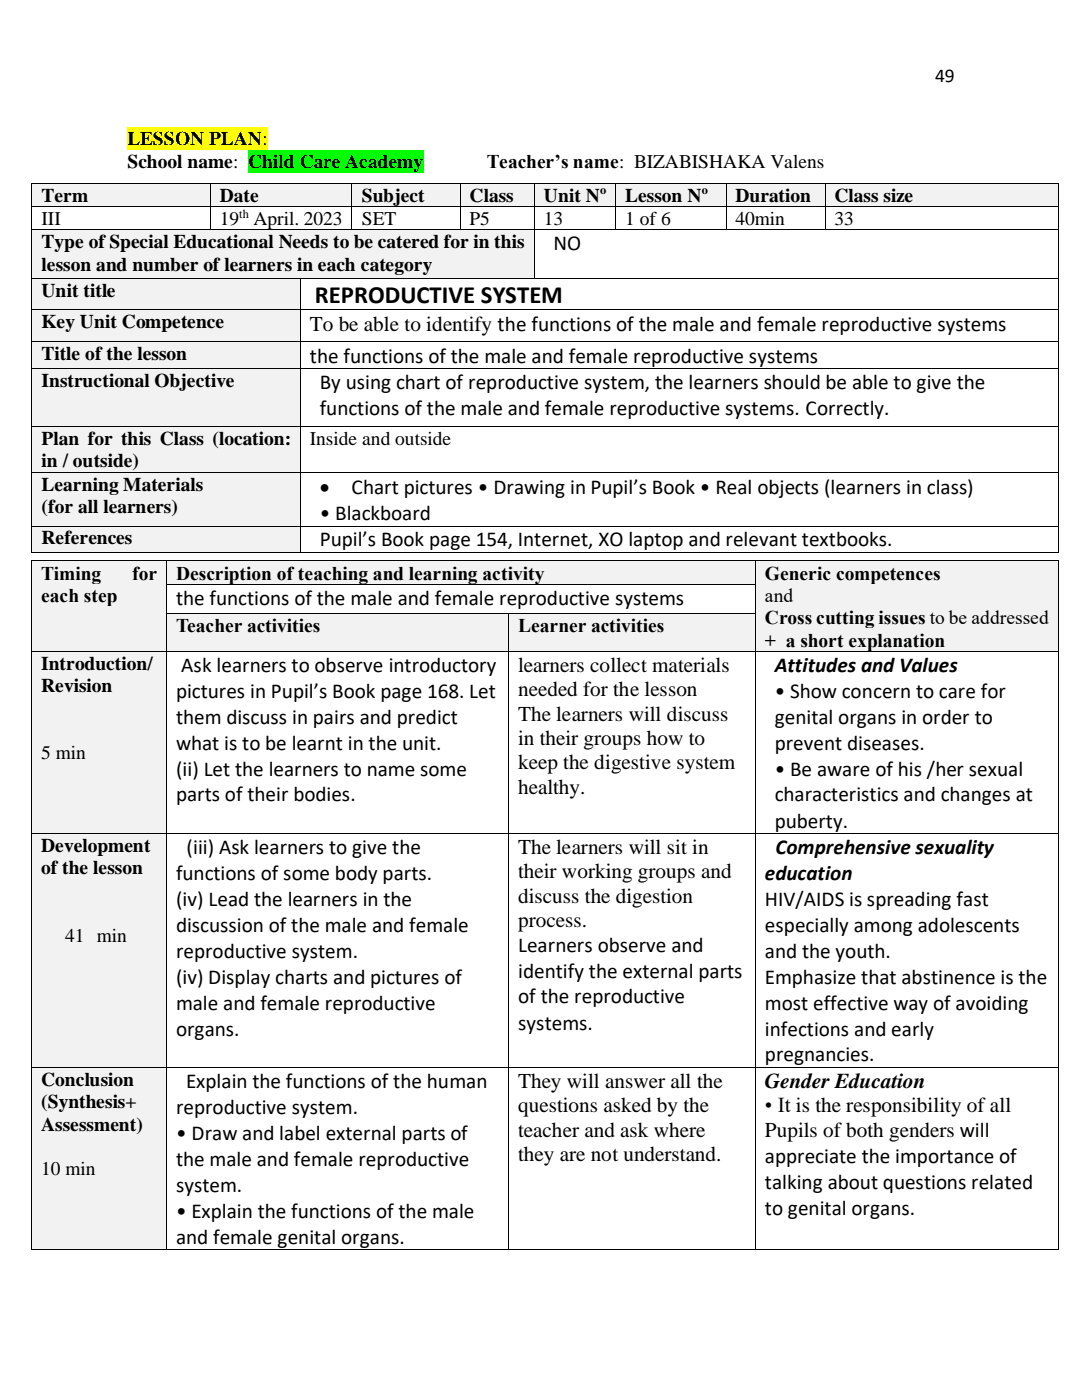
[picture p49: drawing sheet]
<svg xmlns="http://www.w3.org/2000/svg" width="216mm" height="279mm" viewBox="0 0 216 279" stroke-linecap="round" stroke-linejoin="round" font-family="sans-serif">
<defs><g id="words">
<text font-size="4.9" x="62.8" y="60.4">REPRODUCTIVE SYSTEM</text>
<g font-size="4.2">
<text x="110.5" y="49.9">NO</text>
<text x="61.9" y="66">To be able to identify the functions of the male and female reproductive systems</text>
<text x="61.9" y="72.3">the functions of the male and female reproductive systems</text>
<text x="63.8" y="77.6">By using chart of reproductive system, the learners should be able to give the</text>
<text x="63.8" y="82.8">functions of the male and female reproductive systems. Correctly.</text>
<text x="63.8" y="98.5">•</text>
<text x="70.1" y="98.5">Chart pictures • Drawing in Pupil’s Book • Real objects (learners in class)</text>
<text x="63.8" y="103.8">• Blackboard</text>
<text x="63.8" y="109">Pupil’s Book page 154, Internet, XO laptop and relevant textbooks.</text>
<text x="35.1" y="120.7">the functions of the male and female reproductive systems</text>
<text x="36.2" y="134.1">Ask learners to observe introductory</text>
<text x="103.4" y="134.1">learners collect materials</text>
<text x="154.6" y="134.1">Attitudes and Values</text>
<text x="35.1" y="139.3">pictures in Pupil’s Book page 168. Let</text>
<text x="103.4" y="138.9">needed for the lesson</text>
<text x="103.4" y="143.8">The learners will discuss</text>
<text x="154.6" y="139.3">• Show concern to care for</text>
<text x="35.1" y="144.4">them discuss in pairs and predict</text>
<text x="35.1" y="149.6">what is to be learnt in the unit.</text>
<text x="103.4" y="148.6">in their groups how to</text>
<text x="154.6" y="144.4">genital organs in order to</text>
<text x="154.6" y="149.6">prevent diseases.</text>
<text x="35.1" y="154.8">(ii) Let the learners to name some</text>
<text x="103.4" y="153.5">keep the digestive system</text>
<text x="154.6" y="154.8">• Be aware of his /her sexual</text>
<text x="35.1" y="159.9">parts of their bodies.</text>
<text x="103.4" y="158.5">healthy.</text>
<text x="154.6" y="159.9">characteristics and changes at</text>
<text x="154.6" y="165.2">puberty.</text>
<text x="37.2" y="170.4">(iii) Ask learners to give the</text>
<text x="103.4" y="170.4">The learners will sit in</text>
<text x="154.8" y="170.4">Comprehensive sexuality</text>
<text x="35.1" y="175.6">functions of some body parts.</text>
<text x="103.4" y="175.3">their working groups and</text>
<text x="152.6" y="175.6">education</text>
<text x="35.1" y="180.9">(iv) Lead the learners in the</text>
<text x="35.1" y="186">discussion of the male and female</text>
<text x="103.4" y="180.1">discuss the digestion</text>
<text x="103.4" y="185">process.</text>
<text x="152.6" y="180.9">HIV/AIDS is spreading fast</text>
<text x="152.6" y="186">especially among adolescents</text>
<text x="35.1" y="191.2">reproductive system.</text>
<text x="103.4" y="189.9">Learners observe and</text>
<text x="152.6" y="191.2">and the youth.</text>
<text x="35.1" y="196.3">(iv) Display charts and pictures of</text>
<text x="103.4" y="195.1">identify the external parts</text>
<text x="152.6" y="196.3">Emphasize that abstinence is the</text>
<text x="35.1" y="201.5">male and female reproductive</text>
<text x="103.4" y="200.3">of the reproductive</text>
<text x="152.6" y="201.5">most effective way of avoiding</text>
<text x="35.1" y="206.7">organs.</text>
<text x="103.4" y="205.5">systems.</text>
<text x="152.6" y="206.7">infections and early</text>
<text x="152.6" y="211.8">pregnancies.</text>
<text x="37.1" y="217.2">Explain the functions of the human</text>
<text x="103.4" y="217.1">They will answer all the</text>
<text x="103.4" y="222">questions asked by the</text>
<text x="152.6" y="217.1">Gender Education</text>
<text x="152.6" y="222">• It is the responsibility of all</text>
<text x="35.1" y="222.3">reproductive system.</text>
<text x="35.1" y="227.5">• Draw and label external parts of</text>
<text x="103.4" y="226.9">teacher and ask where</text>
<text x="152.6" y="226.9">Pupils of both genders will</text>
<text x="35.1" y="232.7">the male and female reproductive</text>
<text x="103.4" y="231.8">they are not understand.</text>
<text x="152.6" y="232.1">appreciate the importance of</text>
<text x="35.1" y="237.8">system.</text>
<text x="152.6" y="237.2">talking about questions related</text>
<text x="35.1" y="243.1">• Explain the functions of the male</text>
<text x="152.6" y="242.4">to genital organs.</text>
<text x="35.1" y="248.2">and female genital organs.</text>
</g>
<g font-size="3.9">
<text x="186.6" y="16.4">49</text>
<text x="25.4" y="29">LESSON PLAN:</text>
<text x="25.4" y="33.5">School name:</text>
<text x="49.5" y="33.5">Child Care Academy</text>
<text x="97.1" y="33.5">Teacher’s name: BIZABISHAKA Valens</text>
<text x="8.3" y="40.2">Term</text>
<text x="43.9" y="40.2">Date</text>
<text x="72.2" y="40.2">Subject</text>
<text x="93.7" y="40.2">Class</text>
<text x="108.5" y="40.2">Unit N</text>
<text x="124.8" y="40.2">Lesson N</text>
<text x="146.7" y="40.2">Duration</text>
<text x="166.5" y="40.2">Class size</text>
<text x="8.3" y="44.8">III</text>
<text x="43.9" y="44.8">19</text>
<text x="50.6" y="44.8">April. 2023</text>
<text x="72.2" y="44.8">SET</text>
<text x="93.7" y="44.8">P5</text>
<text x="108.5" y="44.8">13</text>
<text x="124.8" y="44.8">1 of 6</text>
<text x="146.7" y="44.8">40min</text>
<text x="166.5" y="44.8">33</text>
<text x="8.3" y="49.5">Type of Special Educational Needs to be catered for in this</text>
<text x="8.3" y="54">lesson and number of learners in each category</text>
<text x="8.3" y="59.3">Unit title</text>
<text x="8.3" y="65.5">Key Unit Competence</text>
<text x="8.3" y="71.9">Title of the lesson</text>
<text x="8.3" y="77.2">Instructional Objective</text>
<text x="8.3" y="88.8">Plan for this Class (location:</text>
<text x="61.9" y="88.8">Inside and outside</text>
<text x="8.3" y="93.2">in / outside)</text>
<text x="8.3" y="97.9">Learning Materials</text>
<text x="8.3" y="102.3">(for all learners)</text>
<text x="8.3" y="108.6">References</text>
<text x="8.2" y="115.7">Timing</text>
<text x="26.4" y="115.7">for</text>
<text x="35.1" y="115.7">Description of teaching and learning activity</text>
<text x="152.6" y="115.7">Generic competences</text>
<text x="8.2" y="120.1">each step</text>
<text x="152.6" y="120.1">and</text>
<text x="152.6" y="124.6">Cross cutting issues to be addressed</text>
<text x="35.1" y="126.2">Teacher activities</text>
<text x="103.4" y="126.2">Learner activities</text>
<text x="152.6" y="129.1">+ a short explanation</text>
<text x="8.2" y="133.7">Introduction/</text>
<text x="8.2" y="138.2">Revision</text>
<text x="8.2" y="151.6">5 min</text>
<text x="8.2" y="170">Development</text>
<text x="8.2" y="174.5">of the lesson</text>
<text x="13" y="187.9">41 min</text>
<text x="8.2" y="216.8">Conclusion</text>
<text x="8.2" y="221.2">(Synthesis+</text>
<text x="8.2" y="225.7">Assessment)</text>
<text x="8.2" y="234.6">10 min</text>
</g>
<g font-size="2.5">
<text x="119.7" y="38.6">o</text>
<text x="140" y="38.6">o</text>
<text x="47.7" y="43.4">th</text>
</g>
</g></defs>
<path d="M25.4 25.4h28v4.5h-28z" fill-rule="evenodd" fill="#ff0"/>
<path d="M49.5 29.9h35v4.5h-35z" fill-rule="evenodd" fill="#0f0"/>
<g fill="#f2f2f2">
<path d="M6.4 36.6h35.4v4.5h-35.4z" fill-rule="evenodd"/>
<path d="M8.3 36.6h31.8v4.5h-31.8z" fill-rule="evenodd"/>
<path d="M42 36.6h28.1v4.5h-28.1z" fill-rule="evenodd"/>
<path d="M43.9 36.6h24.4v4.5h-24.4z" fill-rule="evenodd"/>
<path d="M70.3 36.6h21.5v4.5h-21.5z" fill-rule="evenodd"/>
<path d="M72.2 36.6h17.7v4.5h-17.7z" fill-rule="evenodd"/>
<path d="M91.9 36.6h14.6v4.5h-14.6z" fill-rule="evenodd"/>
<path d="M93.7 36.6h11v4.5h-11z" fill-rule="evenodd"/>
<path d="M106.7 36.6h16v4.5h-16z" fill-rule="evenodd"/>
<path d="M108.5 36.6h12.5v4.5h-12.5z" fill-rule="evenodd"/>
<path d="M122.9 36.6h21.9v4.5h-21.9z" fill-rule="evenodd"/>
<path d="M124.8 36.6h18.1v4.5h-18.1z" fill-rule="evenodd"/>
<path d="M145 36.6h19.6v4.5h-19.6z" fill-rule="evenodd"/>
<path d="M146.7 36.6h16v4.5h-16z" fill-rule="evenodd"/>
<path d="M164.7 36.6h46.4v4.5h-46.4z" fill-rule="evenodd"/>
<path d="M166.5 36.6h42.9v4.5h-42.9z" fill-rule="evenodd"/>
</g>
<g fill="#000">
<path d="M6.3 36.4h.1v.2h-.1z" fill-rule="evenodd"/>
<path d="M6.3 36.4h.1v.2h-.1z" fill-rule="evenodd"/>
<path d="M41.8 36.4h.2v.2h-.2z" fill-rule="evenodd"/>
<path d="M70.1 36.4h.2v.2h-.2z" fill-rule="evenodd"/>
<path d="M91.8 36.4h.1v.2h-.1z" fill-rule="evenodd"/>
<path d="M106.5 36.4h.2v.2h-.2z" fill-rule="evenodd"/>
<path d="M122.7 36.4h.2v.2h-.2z" fill-rule="evenodd"/>
<path d="M144.8 36.4h.2v.2h-.2z" fill-rule="evenodd"/>
<path d="M164.6 36.4h.1v.2h-.1z" fill-rule="evenodd"/>
<path d="M211.1 36.4h.2v.2h-.2z" fill-rule="evenodd"/>
<path d="M211.1 36.4h.2v.2h-.2z" fill-rule="evenodd"/>
<path d="M6.3 41.1h.1v.2h-.1z" fill-rule="evenodd"/>
<path d="M41.8 41.1h.2v.2h-.2z" fill-rule="evenodd"/>
<path d="M70.1 41.1h.2v.2h-.2z" fill-rule="evenodd"/>
<path d="M91.8 41.1h.1v.2h-.1z" fill-rule="evenodd"/>
<path d="M106.5 41.1h.2v.2h-.2z" fill-rule="evenodd"/>
<path d="M122.7 41.1h.2v.2h-.2z" fill-rule="evenodd"/>
<path d="M144.8 41.1h.2v.2h-.2z" fill-rule="evenodd"/>
<path d="M164.6 41.1h.1v.2h-.1z" fill-rule="evenodd"/>
<path d="M211.1 41.1h.2v.2h-.2z" fill-rule="evenodd"/>
</g>
<g fill="none" stroke="#000" stroke-width=".2">
<path d="M6.3 36.6v4.5M6.4 36.5h35.4M41.9 36.6v4.5M42 36.5h28.1M70.2 36.6v4.5M70.3 36.5h21.5M91.8 36.6v4.5M91.9 36.5h14.6M106.6 36.6v4.5M106.7 36.5h16M122.8 36.6v4.5M122.9 36.5h21.9"/>
<path d="M144.9 36.6v4.5M145 36.5h19.6M164.6 36.6v4.5M164.7 36.5h46.4M211.2 36.6v4.5M6.3 41.3v4.4M6.4 41.2h35.4M41.9 41.3v4.4M42 41.2h28.1M70.2 41.3v4.4M70.3 41.2h21.5M91.8 41.3v4.4"/>
<path d="M91.9 41.2h14.6M106.6 41.3v4.4M106.7 41.2h16M122.8 41.3v4.4M122.9 41.2h21.9M144.9 41.3v4.4M145 41.2h19.6M164.6 41.3v4.4M164.7 41.2h46.4M211.2 41.3v4.4"/>
</g>
<g fill="#f2f2f2">
<path d="M6.4 45.9h100.1v9.7h-100.1z" fill-rule="evenodd"/>
<path d="M8.3 45.9h96.4v4.5h-96.4z" fill-rule="evenodd"/>
<path d="M8.3 50.4h96.4v4.5h-96.4z" fill-rule="evenodd"/>
</g>
<g fill="#000">
<path d="M6.3 45.7h.1v.2h-.1z" fill-rule="evenodd"/>
<path d="M41.8 45.7h.2v.2h-.2z" fill-rule="evenodd"/>
<path d="M70.1 45.7h.2v.2h-.2z" fill-rule="evenodd"/>
<path d="M91.8 45.7h.1v.2h-.1z" fill-rule="evenodd"/>
<path d="M106.5 45.7h.2v.2h-.2z" fill-rule="evenodd"/>
<path d="M122.7 45.7h.2v.2h-.2z" fill-rule="evenodd"/>
<path d="M144.8 45.7h.2v.2h-.2z" fill-rule="evenodd"/>
<path d="M164.6 45.7h.1v.2h-.1z" fill-rule="evenodd"/>
<path d="M211.1 45.7h.2v.2h-.2z" fill-rule="evenodd"/>
</g>
<path d="M6.3 45.9v9.7M6.4 45.8h35.4M42 45.8h28.1M70.3 45.8h21.5M91.9 45.8h14.6M106.6 45.9v9.7M106.7 45.8h16M122.9 45.8h21.9M145 45.8h19.6M164.7 45.8h46.4M211.2 45.9v9.7" fill="none" stroke="#000" stroke-width=".2"/>
<g fill="#f2f2f2">
<path d="M6.4 55.8h53.5v6h-53.5z" fill-rule="evenodd"/>
<path d="M8.3 55.8h49.8v4.4h-49.8z" fill-rule="evenodd"/>
</g>
<g fill="#000">
<path d="M6.3 55.6h.1v.2h-.1z" fill-rule="evenodd"/>
<path d="M59.9 55.6h.2v.2h-.2z" fill-rule="evenodd"/>
<path d="M106.5 55.6h.2v.2h-.2z" fill-rule="evenodd"/>
<path d="M211.1 55.6h.2v.2h-.2z" fill-rule="evenodd"/>
</g>
<path d="M6.3 55.8v6M6.4 55.7h53.5M60 55.8v6M60.1 55.7h46.4M106.7 55.7h104.4M211.2 55.8v6" fill="none" stroke="#000" stroke-width=".2"/>
<g fill="#f2f2f2">
<path d="M6.4 61.9h53.5v6.2h-53.5z" fill-rule="evenodd"/>
<path d="M8.3 61.9h49.8v4.5h-49.8z" fill-rule="evenodd"/>
</g>
<g fill="#000">
<path d="M6.3 61.8h.1v.1h-.1z" fill-rule="evenodd"/>
<path d="M59.9 61.8h.2v.1h-.2z" fill-rule="evenodd"/>
<path d="M211.1 61.8h.2v.1h-.2z" fill-rule="evenodd"/>
</g>
<path d="M6.3 61.9v6.2M6.4 61.8h53.5M60 61.9v6.2M60.1 61.8h151M211.2 61.9v6.2" fill="none" stroke="#000" stroke-width=".2"/>
<g fill="#f2f2f2">
<path d="M6.4 68.3h53.5v5.2h-53.5z" fill-rule="evenodd"/>
<path d="M8.3 68.3h49.8v4.5h-49.8z" fill-rule="evenodd"/>
</g>
<g fill="#000">
<path d="M6.3 68.1h.1v.2h-.1z" fill-rule="evenodd"/>
<path d="M59.9 68.1h.2v.2h-.2z" fill-rule="evenodd"/>
<path d="M211.1 68.1h.2v.2h-.2z" fill-rule="evenodd"/>
</g>
<path d="M6.3 68.3v5.2M6.4 68.2h53.5M60 68.3v5.2M60.1 68.2h151M211.2 68.3v5.2" fill="none" stroke="#000" stroke-width=".2"/>
<g fill="#f2f2f2">
<path d="M6.4 73.7h53.5v11.3h-53.5z" fill-rule="evenodd"/>
<path d="M8.3 73.7h49.8v4.4h-49.8z" fill-rule="evenodd"/>
</g>
<g fill="#000">
<path d="M6.3 73.5h.1v.2h-.1z" fill-rule="evenodd"/>
<path d="M59.9 73.5h.2v.2h-.2z" fill-rule="evenodd"/>
<path d="M211.1 73.5h.2v.2h-.2z" fill-rule="evenodd"/>
</g>
<path d="M6.3 73.7v11.3M6.4 73.6h53.5M60 73.7v11.3M60.1 73.6h151M211.2 73.7v11.3" fill="none" stroke="#000" stroke-width=".2"/>
<g fill="#f2f2f2">
<path d="M6.4 85.2h53.5v8.9h-53.5z" fill-rule="evenodd"/>
<path d="M8.3 85.2h49.8v4.5h-49.8z" fill-rule="evenodd"/>
<path d="M8.3 89.7h49.8v4.4h-49.8z" fill-rule="evenodd"/>
</g>
<g fill="#000">
<path d="M6.3 85h.1v.2h-.1z" fill-rule="evenodd"/>
<path d="M59.9 85h.2v.2h-.2z" fill-rule="evenodd"/>
<path d="M211.1 85h.2v.2h-.2z" fill-rule="evenodd"/>
</g>
<path d="M6.3 85.2v8.9M6.4 85.1h53.5M60 85.2v8.9M60.1 85.1h151M211.2 85.2v8.9" fill="none" stroke="#000" stroke-width=".2"/>
<g fill="#f2f2f2">
<path d="M6.4 94.3h53.5v10.6h-53.5z" fill-rule="evenodd"/>
<path d="M8.3 94.3h49.8v4.5h-49.8z" fill-rule="evenodd"/>
<path d="M8.3 98.8h49.8v4.4h-49.8z" fill-rule="evenodd"/>
</g>
<g fill="#000">
<path d="M6.3 94.1h.1v.2h-.1z" fill-rule="evenodd"/>
<path d="M59.9 94.1h.2v.2h-.2z" fill-rule="evenodd"/>
<path d="M211.1 94.1h.2v.2h-.2z" fill-rule="evenodd"/>
</g>
<path d="M6.3 94.3v10.6M6.4 94.2h53.5M60 94.3v10.6M60.1 94.2h151M211.2 94.3v10.6" fill="none" stroke="#000" stroke-width=".2"/>
<g fill="#f2f2f2">
<path d="M6.4 105.1h53.5v5.1h-53.5z" fill-rule="evenodd"/>
<path d="M8.3 105.1h49.8v4.4h-49.8z" fill-rule="evenodd"/>
</g>
<g fill="#000">
<path d="M6.3 104.9h.1v.2h-.1z" fill-rule="evenodd"/>
<path d="M6.3 110.2h.1v.2h-.1z" fill-rule="evenodd"/>
<path d="M6.3 110.2h.1v.2h-.1z" fill-rule="evenodd"/>
<path d="M59.9 104.9h.2v.2h-.2z" fill-rule="evenodd"/>
<path d="M59.9 110.2h.2v.2h-.2z" fill-rule="evenodd"/>
<path d="M211.1 104.9h.2v.2h-.2z" fill-rule="evenodd"/>
<path d="M211.1 110.2h.2v.2h-.2z" fill-rule="evenodd"/>
<path d="M211.1 110.2h.2v.2h-.2z" fill-rule="evenodd"/>
</g>
<path d="M6.3 105.1v5.1M6.4 105h53.5M6.4 110.3h53.5M60 105.1v5.1M60.1 105h151M60.1 110.3h151M211.2 105.1v5.1" fill="none" stroke="#000" stroke-width=".2"/>
<g fill="#f2f2f2">
<path d="M6.4 112h26.8v18h-26.8z" fill-rule="evenodd"/>
<path d="M8.2 112h23.1v4.5h-23.1z" fill-rule="evenodd"/>
<path d="M8.2 116.5h23.1v4.4h-23.1z" fill-rule="evenodd"/>
<path d="M8.2 120.9h23.1v4.6h-23.1z" fill-rule="evenodd"/>
<path d="M8.2 125.5h23.1v4.5h-23.1z" fill-rule="evenodd"/>
<path d="M33.4 112h117.3v4.5h-117.3z" fill-rule="evenodd"/>
<path d="M35.1 112h113.7v4.5h-113.7z" fill-rule="evenodd"/>
<path d="M150.9 112h60.1v18h-60.1z" fill-rule="evenodd"/>
<path d="M152.6 112h56.6v4.5h-56.6z" fill-rule="evenodd"/>
<path d="M152.6 116.5h56.6v4.4h-56.6z" fill-rule="evenodd"/>
<path d="M152.6 120.9h56.6v4.6h-56.6z" fill-rule="evenodd"/>
<path d="M152.6 125.5h56.6v4.5h-56.6z" fill-rule="evenodd"/>
</g>
<g fill="#000">
<path d="M6.3 111.9h.1v.1h-.1z" fill-rule="evenodd"/>
<path d="M6.3 111.9h.1v.1h-.1z" fill-rule="evenodd"/>
<path d="M6.3 116.5h.1v.2h-.1z" fill-rule="evenodd"/>
<path d="M33.2 111.9h.2v.1h-.2z" fill-rule="evenodd"/>
<path d="M33.2 116.5h.2v.2h-.2z" fill-rule="evenodd"/>
<path d="M150.7 111.9h.2v.1h-.2z" fill-rule="evenodd"/>
<path d="M150.7 116.5h.2v.2h-.2z" fill-rule="evenodd"/>
<path d="M211 111.9h.2v.1h-.2z" fill-rule="evenodd"/>
<path d="M211 111.9h.2v.1h-.2z" fill-rule="evenodd"/>
<path d="M211 116.5h.2v.2h-.2z" fill-rule="evenodd"/>
</g>
<path d="M6.3 112v4.5M6.3 116.7v5.7M6.4 112h26.8M33.3 112v4.5M33.3 116.7v5.7M33.4 112h117.3M33.4 116.6h117.3M150.8 112v4.5M150.8 116.7v5.7M150.9 112h60.1M211.1 112v4.5M211.1 116.7v5.7" fill="none" stroke="#000" stroke-width=".2"/>
<g fill="#f2f2f2">
<path d="M33.4 122.5h68.1v7.5h-68.1z" fill-rule="evenodd"/>
<path d="M35.1 122.5h64.5v4.5h-64.5z" fill-rule="evenodd"/>
<path d="M101.6 122.5h49.1v7.5h-49.1z" fill-rule="evenodd"/>
<path d="M103.4 122.5h45.4v4.5h-45.4z" fill-rule="evenodd"/>
</g>
<g fill="#000">
<path d="M6.3 122.4h.1v.1h-.1z" fill-rule="evenodd"/>
<path d="M33.2 122.4h.2v.1h-.2z" fill-rule="evenodd"/>
<path d="M101.5 122.4h.1v.1h-.1z" fill-rule="evenodd"/>
<path d="M150.7 122.4h.2v.1h-.2z" fill-rule="evenodd"/>
<path d="M211 122.4h.2v.1h-.2z" fill-rule="evenodd"/>
</g>
<path d="M6.3 122.5v7.5M33.3 122.5v7.5M33.4 122.4h68.1M101.6 122.5v7.5M101.6 122.4h49.1M150.8 122.5v7.5M211.1 122.5v7.5" fill="none" stroke="#000" stroke-width=".2"/>
<g fill="#f2f2f2">
<path d="M6.4 130.1h26.8v36.2h-26.8z" fill-rule="evenodd"/>
<path d="M8.2 130.1h23.1v4.4h-23.1z" fill-rule="evenodd"/>
<path d="M8.2 134.5h23.1v4.5h-23.1z" fill-rule="evenodd"/>
<path d="M8.2 139h23.1v4.4h-23.1z" fill-rule="evenodd"/>
<path d="M8.2 143.4h23.1v4.5h-23.1z" fill-rule="evenodd"/>
<path d="M8.2 147.9h23.1v4.6h-23.1z" fill-rule="evenodd"/>
</g>
<g fill="#000">
<path d="M6.3 130h.1v.1h-.1z" fill-rule="evenodd"/>
<path d="M33.2 130h.2v.1h-.2z" fill-rule="evenodd"/>
<path d="M101.5 130h.1v.1h-.1z" fill-rule="evenodd"/>
<path d="M150.7 130h.2v.1h-.2z" fill-rule="evenodd"/>
<path d="M211 130h.2v.1h-.2z" fill-rule="evenodd"/>
</g>
<path d="M6.3 130.1v36.2M6.4 130h26.8M33.3 130.1v36.2M33.4 130h68.1M101.6 130.1v36.2M101.6 130h49.1M150.8 130.1v36.2M150.9 130h60.1M211.1 130.1v36.2" fill="none" stroke="#000" stroke-width=".2"/>
<g fill="#f2f2f2">
<path d="M6.4 166.5h26.8v46.5h-26.8z" fill-rule="evenodd"/>
<path d="M8.2 166.5h23.1v4.4h-23.1z" fill-rule="evenodd"/>
<path d="M8.2 170.9h23.1v4.5h-23.1z" fill-rule="evenodd"/>
<path d="M8.2 175.4h23.1v4.5h-23.1z" fill-rule="evenodd"/>
<path d="M8.2 179.9h23.1v4.4h-23.1z" fill-rule="evenodd"/>
<path d="M8.2 184.3h23.1v4.5h-23.1z" fill-rule="evenodd"/>
</g>
<g fill="#000">
<path d="M6.3 166.3h.1v.2h-.1z" fill-rule="evenodd"/>
<path d="M33.2 166.3h.2v.2h-.2z" fill-rule="evenodd"/>
<path d="M101.5 166.3h.1v.2h-.1z" fill-rule="evenodd"/>
<path d="M150.7 166.3h.2v.2h-.2z" fill-rule="evenodd"/>
<path d="M211 166.3h.2v.2h-.2z" fill-rule="evenodd"/>
</g>
<path d="M6.3 166.5v46.5M6.4 166.4h26.8M33.3 166.5v46.5M33.4 166.4h68.1M101.6 166.5v46.5M101.6 166.4h49.1M150.8 166.5v46.5M150.9 166.4h60.1M211.1 166.5v46.5" fill="none" stroke="#000" stroke-width=".2"/>
<g fill="#f2f2f2">
<path d="M6.4 213.1h26.8v36.2h-26.8z" fill-rule="evenodd"/>
<path d="M8.2 213.1h23.1v4.5h-23.1z" fill-rule="evenodd"/>
<path d="M8.2 217.6h23.1v4.5h-23.1z" fill-rule="evenodd"/>
<path d="M8.2 222.1h23.1v4.5h-23.1z" fill-rule="evenodd"/>
<path d="M8.2 226.6h23.1v4.5h-23.1z" fill-rule="evenodd"/>
<path d="M8.2 231.1h23.1v4.4h-23.1z" fill-rule="evenodd"/>
</g>
<g fill="#000">
<path d="M6.3 213h.1v.1h-.1z" fill-rule="evenodd"/>
<path d="M33.2 213h.2v.1h-.2z" fill-rule="evenodd"/>
<path d="M101.5 213h.1v.1h-.1z" fill-rule="evenodd"/>
<path d="M150.7 213h.2v.1h-.2z" fill-rule="evenodd"/>
<path d="M211 213h.2v.1h-.2z" fill-rule="evenodd"/>
<path d="M6.3 249.3h.1v.2h-.1z" fill-rule="evenodd"/>
<path d="M6.3 249.3h.1v.2h-.1z" fill-rule="evenodd"/>
<path d="M33.2 249.3h.2v.2h-.2z" fill-rule="evenodd"/>
<path d="M101.5 249.3h.1v.2h-.1z" fill-rule="evenodd"/>
<path d="M150.7 249.3h.2v.2h-.2z" fill-rule="evenodd"/>
<path d="M211 249.3h.2v.2h-.2z" fill-rule="evenodd"/>
<path d="M211 249.3h.2v.2h-.2z" fill-rule="evenodd"/>
</g>
<g fill="none" stroke="#000" stroke-width=".2">
<path d="M6.3 213.1v36.2M6.4 213.1h26.8M33.3 213.1v36.2M33.4 213.1h68.1M101.6 213.1v36.2M101.6 213.1h49.1M150.8 213.1v36.2M150.9 213.1h60.1M211.1 213.1v36.2M6.4 249.4h26.8M33.4 249.4h68.1M101.6 249.4h49.1"/>
<path d="M150.9 249.4h60.1"/>
</g>
<use href="#words"/>
</svg>
